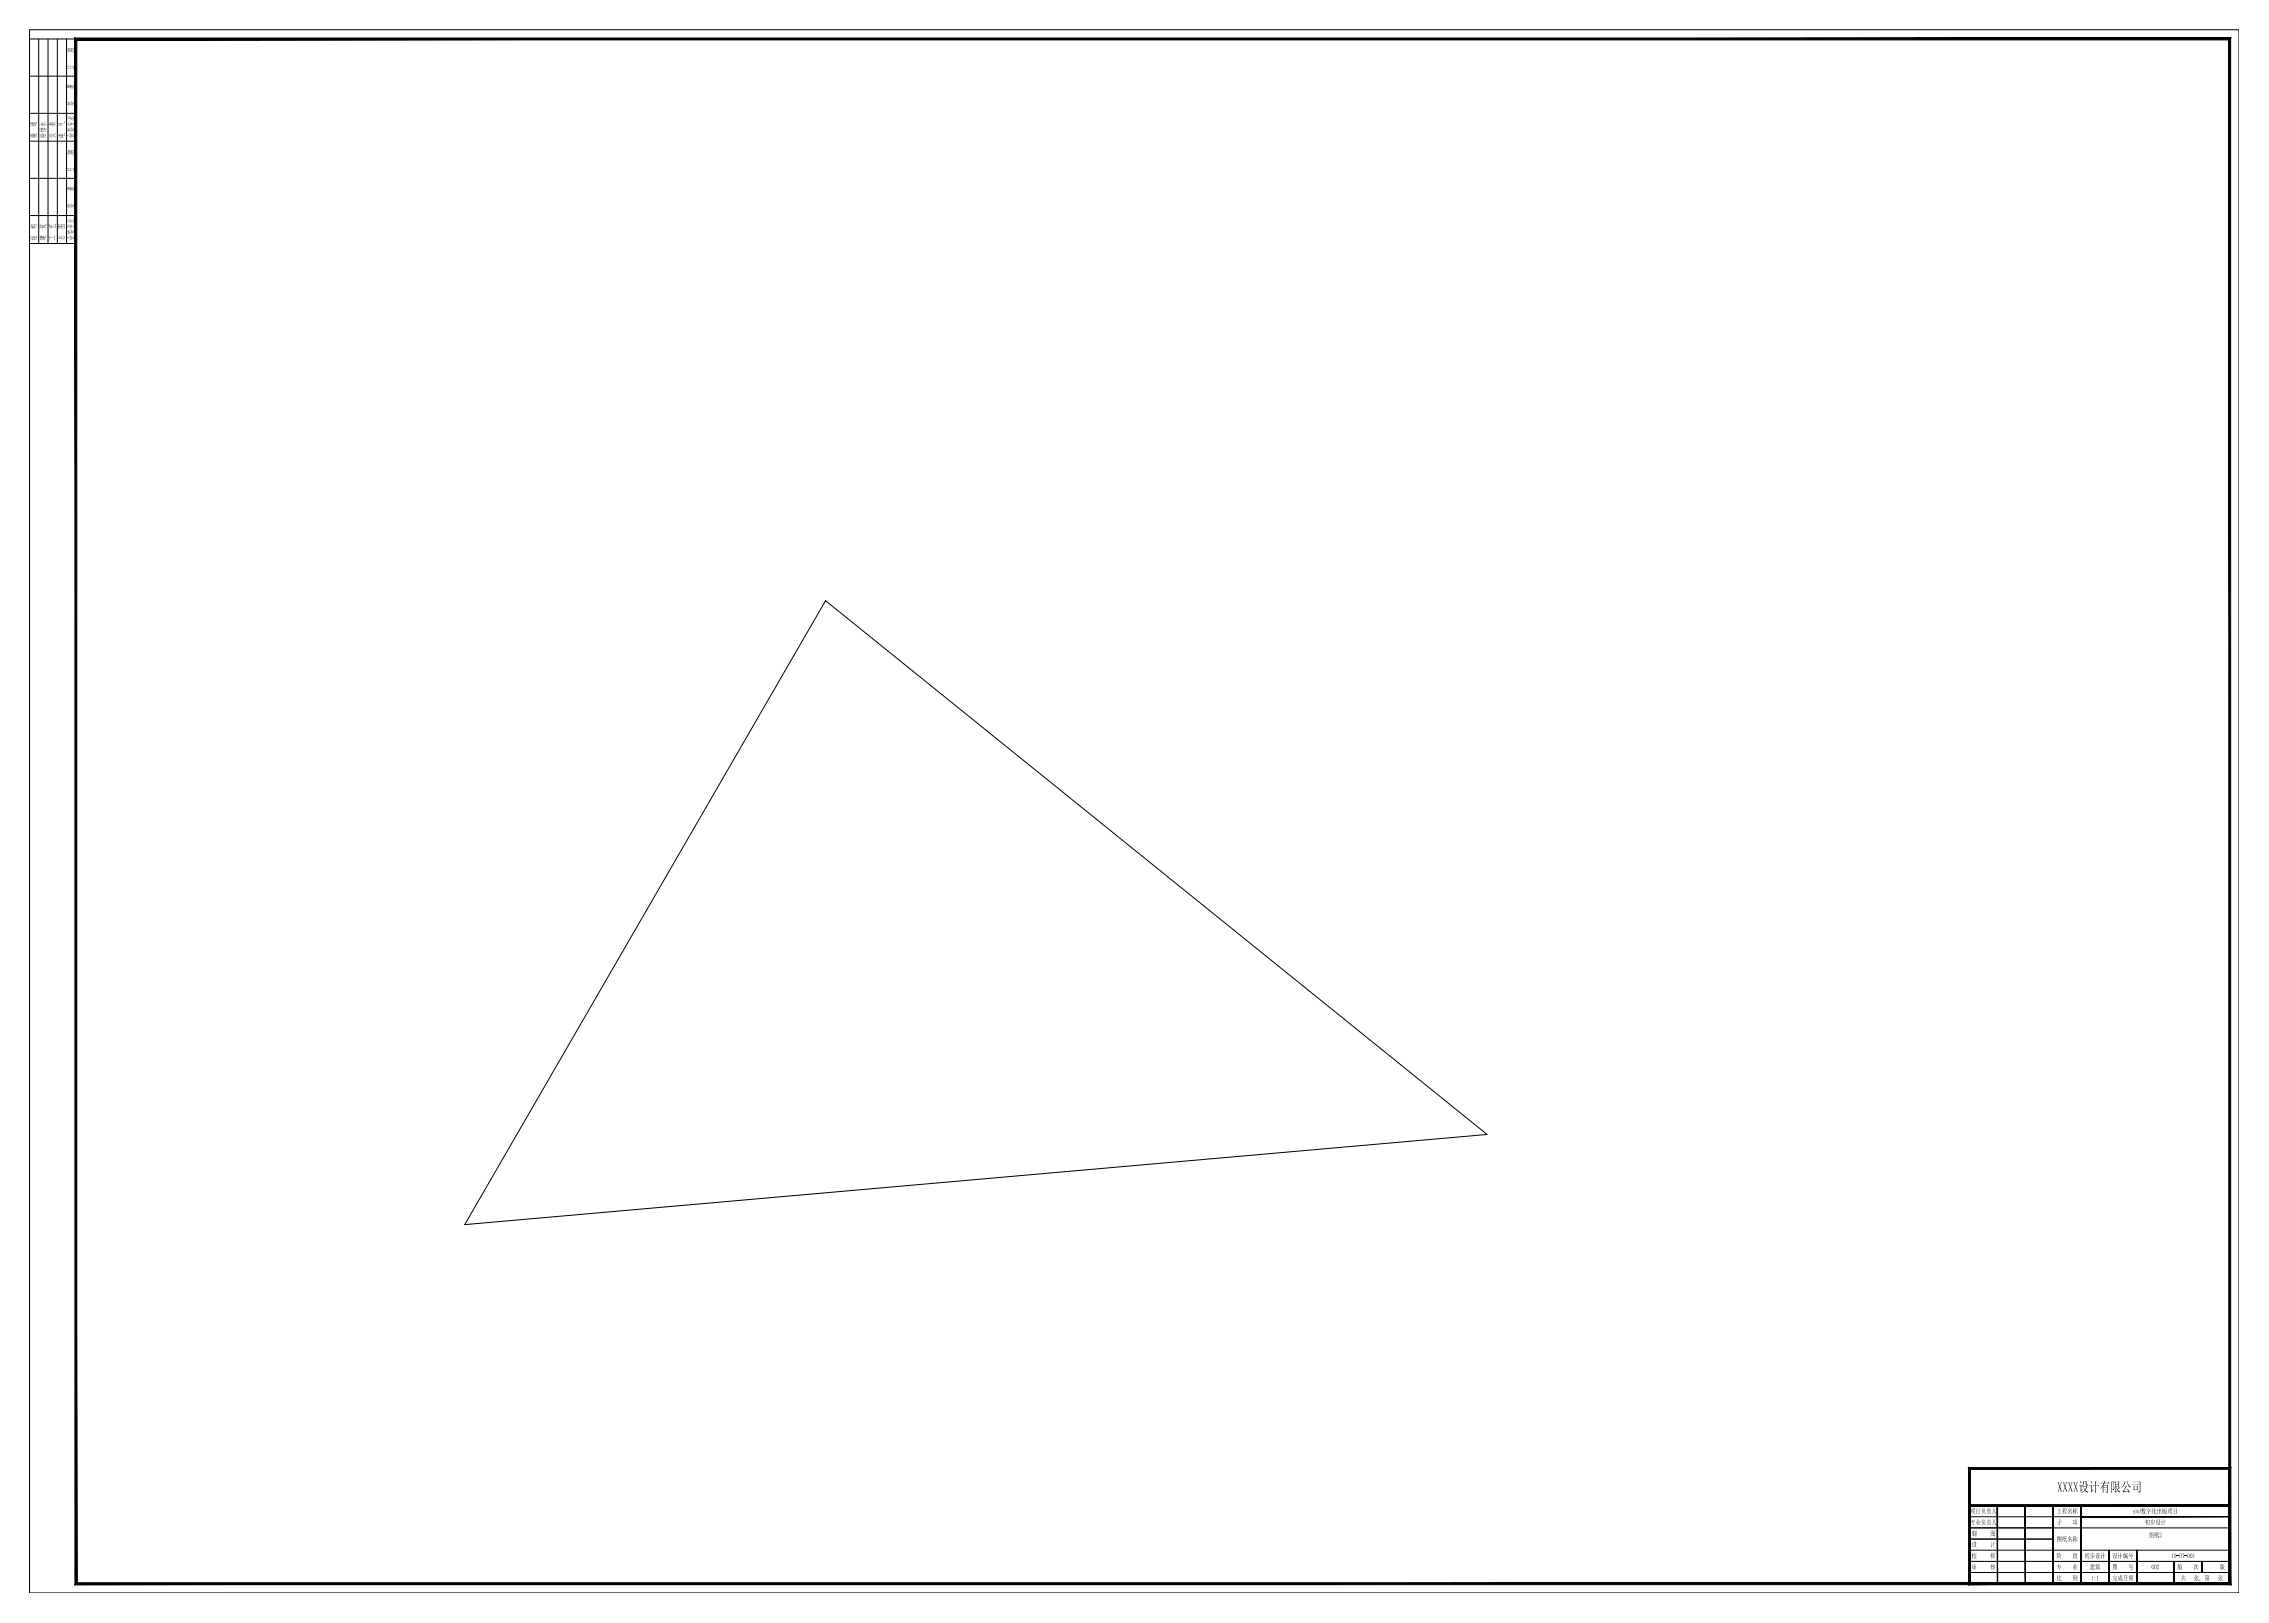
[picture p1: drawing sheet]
<svg xmlns="http://www.w3.org/2000/svg" width="1221mm" height="873mm" viewBox="0 0 1221 873" stroke-linecap="round" stroke-linejoin="round" font-family="sans-serif">
<!-- layer: 0 -->
<path d="M444 323l356 287-550 49zM1060 790h140v20h-140z" fill="none" stroke="#000" stroke-width=".54"/>
<!-- layer: GW_TK -->
<g fill="none" stroke="#000" stroke-width=".54">
<path d="M16 16h1189v841h-1189zM21 21v110M26 21v110M31 21v110M36 21v110M41 21h-25v110h25M16 41h25M16 61h25M16 76h25M16 96h25M16 116h25M1060 810h140h-71"/>
<path d="M1060 816h60M1060 834h140M1060 840h140M1060 822h140M1060 828h45M1120 834v18M1135 834v18M1150 834v12M1170 840v12M1185 840v6M1060 846h140"/>
</g>
<g fill="#000">
<path d="M27 66v1v-1l1 1v-1v1l1-1h-1h1l1-1v1l-2 1h2h-1h1h-1l1 1-2-1v1v-1l-1 1v-1v1v-1h-1h1zM36 67h1v-1v1h1v-2v2v-1h2l-1 1-1-1 1 1h-1v1v-1h-1v1v-1zM27 127v1h2v-1l1 2-1-1h-2v1zM36 122h1v-1v1h1v-2v2v-1h2l-1 1-1-1 1 1h-1v1v-1h-1v1v-1zM1107 798h1v2l1-2h1l-1 2 1 2h-1l-1-2v2h-1l1-2zM1110 798h1v2l1-2-1 2 2 2h-1l-1-2v2h-1l1-2zM1113 798h1v2v-2h1l-1 2 1 2h-1v-2v2h-1l1-2zM1116 798h1v2v-2h1l-1 2 1 2h-1v-2v2h-1l1-2zM1061 818v-1l1 1h1h-2v1h2h-2h2l-1 2-1-1h1v-1h-1h-1h1v-1zM1073 817l1 3-1-2v1l-1 2 1-2zM1073 811l1 3-1-2v2l-1 1 1-2zM1107 812h2h-1v2h1h-2h1v-2z"/>
<path d="M1107 818h2l-1 1h1h-1v2l-1-1h1v-1h-1h1l1-1zM1148 813v1l1-1-1 2zM1149 812v1h1v1v-1h-1l1 1h-1zM1161 812v1h1v-2v2h1v-1v1h-1v1h1v-1v1h-2v-1v1h1v-1h-1zM1162 825h1l-1 2 1-1v1h-1l1-2h-1zM1169 836l1 2h-1zM1171 837h2zM1174 836h1v2v-2h-1zM1176 837h1zM1180 836h1v2h-1zM1107 842h1v-1v1h1h-1v1h1h-1h1l-1 1 1 1-1-1 1-1h-1h-1h1v-1zM1125 848h1v2h-1z"/>
<path d="M1128 848h1v2h-1zM1161 842h1v1l-1 1h1h-1l1-1-1-1zM1184 850v1z"/>
<path d="M36 36h4v1h-4zM37 36v1h1v-1v1h1v-1z"/>
<path d="M36 26h4h-1h1h-3l1 1v-1l2 1h-1v1h-2h-1h1v-1h-1h1h2h-3zM37 27v1l1-1v1v-1l1 1v-1zM39 28h1zM39 27h1z"/>
<path d="M37 55h1h-1v1l2-2-2 2 2 1-3-1 1-1zM38 55l2 1v-1v2v-1zM36 56h1l1 1zM38 55v1zM39 56h1z"/>
<path d="M36 46h1v1h1l-1-1h1v-1v2v-1h2v1h-1v1l-1-1v1v-1h-1h-1zM39 46v1v-1l1 1v-1zM36 46h1zM36 46l1 1zM38 46v1z"/>
<path d="M16 66h3h-2h2l-2 1h2h-2v-1v1l-1-1v1zM17 67l2 1 1-2-1 2-1-1v1zM16 68a.5 .5 0 0 1 1 0 .5 .5 0 0 1-1 0z"/>
<path d="M16 72h1l1 1v-1l1 1-1-1v1v-1h1h1l-1 1 1 1-1-1 1 1-2-1h-1v-1zM17 74h1zM16 72l1 1zM18 74h1zM16 73h3v1h-3z"/>
<path d="M23 72h2v1h-2zM21 74h2l-1-1 1 1v-1l1 1zM24 72v1v-1zM21 73l2-1-1 1h1zM24 73v1zM23 72v1z"/>
<path d="M21 67l2-1h-1h1l1-1v1l-2 1h3h-1h1zM22 67l3 1-2-1v1z"/>
<path d="M21 71l1-1 3 1h-1h-1h-1zM21 69h1h1h1h1zM21 70h4h-1h-1h-1z"/>
<path d="M26 72l3 1 1-1-1 1 1 1-1-1h-2h1zM26 73l4 1h-3h1zM26 73h1z"/>
<path d="M32 72h2v1h1v-1h-1h1v1h-1v1h-2v-1h-1h1zM32 72v1l1-1v1h1v-1zM32 73v1h2v-1h-1v1z"/>
<path d="M33 66l2-1-1 1h-1v2zM32 66v1l1 1-2-1h1zM32 66v1z"/>
<path d="M36 64l3-1h-2h2l1-1v3v-1h-4h3zM37 65l2-1z"/>
<path d="M37 69h1h-1v1l2-1-2 1 2 1-3-1h1zM38 69l2 1v-1v2v-1zM36 70h1l1 1zM39 70h1z"/>
<path d="M38 72l1 1h1l-1-1v1l1-1v2l-1-1-1 1zM36 73l2-1-1 1 1 1zM38 72v1z"/>
<path d="M36 90l4 1v1h-4zM37 91v1h1v-1v1h1v-1z"/>
<path d="M36 81h4h-1h1h-3l1 1v-1l2 1h-1v1h-2h-1h1v-1h-1h3h-3zM37 82v1l1-1v1v-1l1 1v-1zM39 83h1zM39 82h1z"/>
<path d="M36 119l3-1h-2h2l1-1v3v-1h-4h4l-1-1zM37 120l2-1z"/>
<path d="M37 110h1h-1v1l2-2-2 2 2 1-3-2h1zM38 110h2v2v-1zM36 111h1l1 1zM38 110v1zM39 111h1z"/>
<path d="M36 101h1v1h1l-1-1h1v-1v2v-1h2v1h-1v1l-1-1v1v-1h-1h-1zM39 101v1v-1l1 1v-1zM36 101h1zM36 101l1 1zM38 101v1z"/>
<path d="M17 121h3h-1h1h-3v1h1h-2h1zM16 122h1h3h-2l1 1zM18 122h1l-1-1h1v1z"/>
<path d="M18 127h2v1h-2zM16 128h1v-1v1h1v-1v1zM16 128l2 1-1-1 1 1v-1l1 1h-1zM19 127v1h1l-1-1zM19 128v1z"/>
<path d="M23 122h1l1 1-2-1v1zM21 122h1l1 1zM22 121l1 1-2-1h1zM23 121h2h-1h1h-2v1l1-1-1 1h2h-2z"/>
<path d="M21 127h1l1 1v-1l1 1v-1v1h-1h-1h-1h1zM22 128l2 1 1-2-1 2h1h-1h-1h1l-1-1v1h-1zM22 127v1zM22 127l1 1z"/>
<path d="M28 121l2 1v-1h-1h1v1h-1h-1v1zM26 121h1l1 1h-1h1h-1v1v-1h-1h1v-1z"/>
<path d="M31 121h4v2h-4zM32 122v1h3v-2h-2v1l1 1-1-1h-1h1zM31 121l1 1 1-1z"/>
<path d="M31 128h1v-1h1v1l-1 1v-1zM32 127v1h1v-1zM34 127h1v1l-1 1 1-1zM34 129h1zM31 128h1z"/>
<path d="M37 124h1h-1v1l2-1-2 1 2 1-3-1h1zM38 124l2 1v-1v2v-1zM36 125h1l1 1zM39 125h1z"/>
<path d="M38 127l1 1h1h-1l1-1v2l-1-1-1 1zM36 128l2-1-1 1 1 1zM38 127v1z"/>
<path d="M1119 797l1 1zM1119 799h1v3l1-1-1 2v-4zM1121 800l1 1 1-1zM1121 800l2-1v1l-1 2 2 1h-1l-1-1-2 1 2-1zM1121 797h1l1 2h1h-1l-1-2h-1v2l-1 1 1-1z"/>
<path d="M1125 797h1v1zM1124 799h1h1v3v-1v2l-1-4zM1127 797h1v2h1h1h-2l-1 4 1-4h-2h2z"/>
<path d="M1132 799v1h2v-1zM1132 800v1h2v-1zM1130 798h2v-1h1l-1 1h2l1-1v1h-3v1h2v4h-1l1-1v-1h-2l-1 2v-3l-1 1 2-3z"/>
<path d="M1138 799v1h2v-1zM1138 797h2v3h-1v1l1-1h1l-2 1 2 1-1 1-1-1v-2h-1v2h1l-1 1zM1136 797h2l-1 2 1 2-1 1v-1v-2v-2h-1v6zM1138 797v1h2v-1z"/>
<path d="M1148 797h4l-1 6h-1l1-1v-5zM1147 799l4-1v1zM1148 800v1h2v-1zM1148 799l2 1v2l-2-1v1z"/>
<path d="M1060 812h1v1l-1 1 1-2zM1061 811l2 1h-1h1v2v-2h-1l-1 2 1-2zM1062 812v2l-1 1 1-1zM1062 814l1 1z"/>
<path d="M1063 818l1 2zM1064 817v3h1v-3v3v-2h1l-1 2h1h-3h1z"/>
<path d="M1064 813v1h1v-1zM1064 811l1 1v3h-1zM1064 812h1zM1064 812v1h1v-1z"/>
<path d="M1067 817l1 1h-1h1v2v-2h-1v2v-2l-1 1zM1067 818h1zM1067 819v1l-1 1 1-1z"/>
<path d="M1067 811l1 1h-1h1v2v-2h-1v2v-2l-1 1zM1067 812h1zM1067 813v1l-1 1 1-1z"/>
<path d="M1069 813h2v1v-1h-1l-1 1zM1070 813v1l-1 1 1-1zM1070 814l1 1zM1069 812l2-1-1 1h1h-1l1 1h-2l1-1h-1h1z"/>
<path d="M1111 811l1 1v1h-1zM1111 812h1zM1111 813h1h-1v1h1h-1h1h-1v-1zM1110 812h1h-1h1h-1l1 1h-1v2v-2v1v-2z"/>
<path d="M1113 811v1h2l-1 1h1v1l-2 1v-2l-1 1 2-2h-1v1zM1113 812l1 1zM1113 813v1h2v-1z"/>
<path d="M1115 818h1v1l-1 1 1-2zM1116 818h2h-1h1v2v-2h-1v2v-2zM1117 818v2l-1 1 1-1zM1117 820h1z"/>
<path d="M1117 811v1h1l-1 1 1-1h-1l-1 1zM1117 812v3zM1117 813l-1 1zM1117 813l1 1zM1115 812h1v3v-2l-1 1 1-2z"/>
<path d="M1144 799l1 1-2 2h2v-1l1 1v1l-1-1-3 1v-1zM1143 797h1l-2 3zM1144 797l2 2 1 1h-1z"/>
<path d="M1151 813v1l1-1zM1151 812l1 2h-1v-1h1z"/>
<path d="M1153 813v1zM1152 811l1 1zM1153 811v1zM1153 811v1h1h-1v1v-1v1v1l-1 1 1-1-1-1h1v-1l-1 1zM1154 812v2v-2zM1154 811v1h1l-1 2h1h-1l-1 1 1-1v-2l-1 1z"/>
<path d="M1155 818h2l-1 3v-1l1-2h-1l-1 2 1-1zM1155 817v1zM1154 818h1v1h1l-1 2v-2h-1l1-1z"/>
<path d="M1155 812h2l-1 1h2h-2v2v-1v-1h-1h1l1-1zM1156 811v1zM1155 812h2h-2z"/>
<path d="M1158 811v4v-3v1zM1159 811v2l1-1-1 1v1h1h-1v-1v1v-1z"/>
<path d="M1158 818v1v-2v1h1h-1v1h2h-3zM1158 819v1zM1158 819l-1 1zM1157 821l3-2z"/>
<path d="M1160 817l1 1zM1160 818l1 1v1v-1v1l-1-1zM1161 819l1 1v-1zM1161 819h1v1h1h-1l-1 1 1-1zM1161 817h1v2l-1-1v1z"/>
<path d="M1163 817l1 1zM1163 819h1l-1 1h1h-1v-1zM1164 817l1 2-1 2v-2z"/>
<path d="M1164 812v-1l1 1h-1v1h1l-1 1v-1v2zM1165 812h1h-1h1l-1 2h1h-1v-2l-1 3zM1165 812v2l1-2z"/>
<path d="M1166 812h2h-1v1h1l-1 1v-2zM1167 811l2 1h-1h1v2v-2h-1v2v-2zM1168 812v2l-1 1 1-1zM1168 814l1 1z"/>
<path d="M1170 813v1h1v-1zM1170 811l1 1v3h-1zM1170 812h1zM1170 812v1h1v-1z"/>
<path d="M1061 829l1 1zM1061 830l1 1v1v-1v1v-1zM1062 831l1 1v-1zM1062 831h1v1h1h-1l-1 1 1-1zM1062 829h1l1 2-2-1v1z"/>
<path d="M1062 835l1 1zM1062 836h2zM1062 836v1zM1063 836v1zM1062 837l1 1v-1v1v1v-1l-1 1 1-1zM1061 835l1 1-1 3v-2v1z"/>
<path d="M1063 824v2zM1063 823v4zM1061 824h1v-1v1v1h1h-1v1v-1v2v-2l-1 1v-1h1h-1h1v-1h-1z"/>
<path d="M1069 819h2v1v-1h-1l-1 1zM1070 819v1l-1 1 1-1zM1070 820l1 1zM1069 818h2h-1h1l-1 1h1h-2h1l-1-1h1z"/>
<path d="M1071 829l1 1zM1071 831h1v1l-1-1zM1073 829v2h1h-1v2v-2h-1h1z"/>
<path d="M1073 835v1zM1072 836h2h-1l-1 1 1-1-1 2 1-1h-1l1-1zM1073 837v1l-1 1zM1071 835l1 1v1l-1 2v-2v1z"/>
<path d="M1071 823l3 1-1 3h-2zM1071 824l1 1v-1v1v-1zM1072 824h1l-1 1h1h-1h-1v1h2v-2zM1072 824v1l1-1zM1072 825l1 1zM1072 826h1z"/>
<path d="M1108 835l1 2-1-1-1 1zM1108 837v1l-1 1zM1109 837v2zM1107 836v2v-2zM1107 835l1 1h-1l1 1-1 1v1z"/>
<path d="M1107 826l2 1v2l-2 1zM1107 827v1h1v-1l-1 1 1-1zM1108 827h1l-1 1h1h-1h-1v1h2v-2zM1108 827v1v-1z"/>
<path d="M1111 827h1h-1v1h1h-1l1 2-1-2v1zM1111 827v1zM1110 826v2l1-1-1 1h1l-1 1zM1110 829h1z"/>
<path d="M1113 826v1h2l-1 1h1v1l-2 1v-2l-1 1 2-2h-1v1zM1113 827l1 1zM1113 828v1h2v-1z"/>
<path d="M1116 836h1h-1v1v1l1-1-1 1v1zM1117 835l1 2-1-1-1 1zM1117 837v1v-1zM1116 837h1v1l1 1-1-1-1 1 1-1z"/>
<path d="M1117 826v1h1l-1 1 1-1h-1l-1 1zM1117 827v3zM1117 828l-1 1zM1117 828l1 1zM1115 827h1v1v2v-2l-1 1 1-2z"/>
<path d="M1123 836h1v3l-1-1h1v-2h-1v3v-2zM1122 835v1zM1122 836h1l-1 1h1l-1 2v-2l1-1z"/>
<path d="M1125 836v1h1v-2v1h1h-1v1h1h-2zM1126 837v1zM1125 837v1zM1125 839l2-2z"/>
<path d="M1128 835v1zM1127 836l1 1v1l1-1-1 1v-1zM1129 837v1v-1zM1128 837h2l-1 1h1h-1l-1 1 1-1zM1129 835l1 1h-1l-1 1z"/>
<path d="M1131 835v1zM1130 837h1v1zM1132 835v2h1h-1v2v-2h-1h1z"/>
<path d="M1137 835v1zM1137 836v1v1l1-1-1 1v-1zM1138 837v1l1-1zM1138 837h1l-1 1h1h-1l-1 1 1-1zM1138 835h1v1h-1l-1 1z"/>
<path d="M1140 835v1zM1140 837v1h1h-1v-1zM1141 835v2h1h-1v2v-2h-1h1z"/>
<path d="M1144 836h1zM1144 837v1zM1144 837v1zM1144 837l1 1zM1144 835v1zM1143 836h2h-1l-1 3zM1144 837h1v2v-1h-1v1zM1142 838h1zM1143 835v1v1v1z"/>
<path d="M1146 835h1v1l-1 1zM1146 836h1zM1145 837h3h-2h2l-1 2-1-1h1v-1l-1 1v-1z"/>
<path d="M1157 824h2v3h-2zM1157 824v2l1-1h-1v1v-2zM1157 824l1 1v1h1h-1h-1v1h2v-3zM1157 825h1zM1157 826h1zM1157 826l1 1z"/>
<path d="M1160 824h2l-1 1 1 1h-1l1 1-1-1v1h-1zM1160 824l-1 1h1v1h-1zM1159 827h1z"/>
<path d="M1170 837a.5 .5 0 0 0 1 0 .5 .5 0 0 0-1 0zM1170 836h1l-1 2h1v-1h-1z"/>
<path d="M1173 836v2zM1173 836h1l-1 2z"/>
<path d="M1178 836l-1 1 1 1zM1177 836h1v2l-1-1z"/>
<path d="M1179 836v2v-2zM1179 836h1l-1 2z"/>
<path d="M1062 843h1zM1062 843v1zM1062 843l1 1zM1061 842l1 1v-1l1 1v1h-1h-1zM1062 841v1zM1061 842h2h-2z"/>
<path d="M1073 841v1zM1072 842h2h-1l-1 1 1-1-1 2 1-1h-1l1-1zM1073 843v1l-1 1zM1071 841l1 1v1l-1 2v-2v1z"/>
<path d="M1107 847v2h1h-1v1h1h-1zM1108 847v2l1-1-1 1v1h1v-1v1h-1z"/>
<path d="M1115 842l1 2zM1116 841v3h1v-3v3l1-2-1 2h1h-3h1z"/>
<path d="M1116 848h1h-1h1l-1 2 1-1h-1zM1117 848v2zM1118 847v4l-1-1h1zM1116 847v4v-3l-1 1z"/>
<path d="M1125 842v2h2h-2v-1v1v-1v-1zM1126 841l1 1-1 1h1l-1 1h1h-1h-1h1v-1v-1h-1h1zM1126 842h1zM1126 842l1 1z"/>
<path d="M1128 841v1h1l-2 1zM1129 841v1h1h-1l1 1-1-1v1zM1127 843h1l1 1h-1v-1zM1129 843h1v1h-1v-1l-1 2zM1129 843v1z"/>
<path d="M1137 848l2 1zM1137 849h2h-1v1h1h-1v-1l-1 2 1-2zM1138 847v1zM1137 848h2h-2z"/>
<path d="M1137 841l2 1v3h-2zM1137 842v1h1v-1l-1 1 1-1zM1138 842v1h1h-1h-1v1h2v-2zM1138 842v1v-1zM1138 843v1z"/>
<path d="M1141 847l1 1zM1140 848h1v-1v1h1l-1 1v1l1-1-1 1h1h-1v1v-1v-2h-1v1h1v1h-1l1-1h-1v2z"/>
<path d="M1143 848v1h1v-1zM1143 849v1h1v-1zM1143 847l2 1-1 2h-1z"/>
<path d="M1146 848v1zM1146 847v1v-1l1 1v1h-2zM1146 850h-1zM1146 850h1zM1147 848h1zM1147 848v1h1v-1zM1147 847l1 1v2h-1l1-1h-1l-1 2z"/>
<path d="M1146 841h1v1l-1 1zM1146 842h1zM1145 843h3h-2h2l-1 2-1-1h1v-1h-1z"/>
<path d="M1158 842v2l1-2zM1158 842h1v2h-1z"/>
<path d="M1160 842v2v-2zM1160 842v1v1l-1-1z"/>
<path d="M1172 842l1-1v1h-1l1 2-1-1v2zM1173 842h1h-1h1v2h-1v-2v3zM1173 842l1 2v-2z"/>
<path d="M1174 848v1h1v-1zM1174 847v1h1v-1v1h1h-1v1h1h-3h1v-1zM1174 849v2zM1175 850h1z"/>
<path d="M1182 847v2h1h-1l1 1-1-1v1h1h-1zM1183 848l-1 1zM1181 848h1h-1v1h1l-1 2v-2v-1z"/>
<path d="M1182 841v1h1l-1 1 1-1h-1l-1 1zM1182 842l1 2-1-1v1l-1 1zM1181 841v1zM1181 842v2l-1-1z"/>
<path d="M1187 847l1 1h-2zM1188 847l1 1h-1zM1187 848h2v1h-1h1v1h-1h1h-1v1v-1l-2 1 1-1v-1h1zM1188 848v1zM1187 849h1z"/>
<path d="M1195 847v2h1h-1l1 1-1-1v1zM1196 848l-1 1zM1194 848v1v2v-2v-1z"/>
<path d="M1195 842v-1l1 1h-1v2v-1l-1 2zM1196 842h1h-1h1l-1 2h1h-1v-2l-1 3zM1196 842v2l1-2z"/>
</g>
<g fill="#000" stroke="#000" stroke-width=".54">
<path d="M1060 809v1l140-1zM1060 810l140-1v1z"/>
<path d="M1075 810v42zM1075 810v42z"/>
<path d="M1090 810v42zM1090 810v42z"/>
<path d="M1105 810v42zM1105 810v42z"/>
<path d="M1120 816h80zM1120 816h80z"/>
<path d="M1120 810v42zM1120 810v42z"/>
<path d="M1135 834v18zM1135 834v18z"/>
<path d="M1150 834v18zM1150 834v18z"/>
<path d="M1170 840v12zM1170 840v12z"/>
<path d="M1185 840v6zM1185 840v6z"/>
<path d="M40 852l1159-1h-1158zM40 852l1159-1 1 1zM1199 21v830l1 1zM1200 20v832l-1-831zM41 21h1158l1-1zM40 20h1160l-1159 1zM40 20l1 831v-830zM40 20l1 831-1 1z"/>
<path d="M1060 851l-1 1 140-1zM1059 852l140-1 1 1zM1199 790v61l1 1zM1199 790h1v62zM1060 790h139h1zM1059 790h141h-140zM1059 790l1 61v-61zM1059 790l1 61-1 1z"/>
</g>
</svg>
